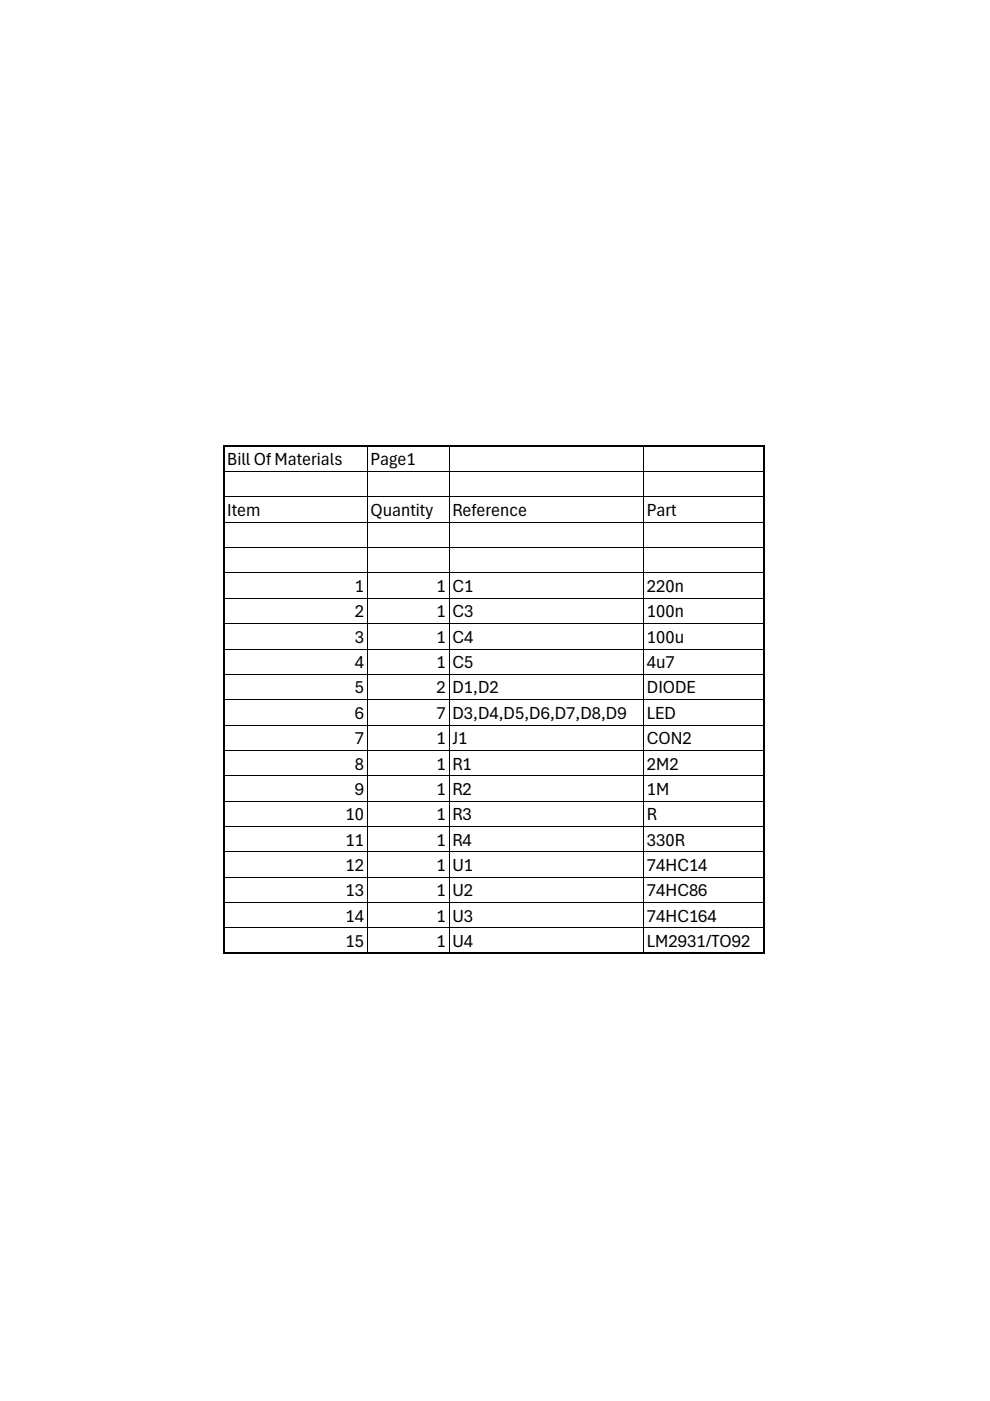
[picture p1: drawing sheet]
<svg xmlns="http://www.w3.org/2000/svg" width="210mm" height="297mm" viewBox="0 0 210 297" stroke-linecap="round" stroke-linejoin="round" font-family="sans-serif">
<defs><g id="words">
<g font-size="3.9">
<text x="48.2" y="98.6">Bill Of Materials</text>
<text x="78.6" y="98.6">Page1</text>
<text x="48.2" y="109.4">Item</text>
<text x="78.6" y="109.4">Quantity</text>
<text x="95.9" y="109.4">Reference</text>
<text x="137.2" y="109.4">Part</text>
<text x="75.2" y="125.5">1</text>
<text x="92.6" y="125.5">1</text>
<text x="95.9" y="125.5">C1</text>
<text x="137.2" y="125.5">220n</text>
<text x="75.2" y="130.9">2</text>
<text x="92.6" y="130.9">1</text>
<text x="95.9" y="130.9">C3</text>
<text x="137.2" y="130.9">100n</text>
<text x="75.2" y="136.3">3</text>
<text x="92.6" y="136.3">1</text>
<text x="95.9" y="136.3">C4</text>
<text x="137.2" y="136.3">100u</text>
<text x="75.2" y="141.6">4</text>
<text x="92.6" y="141.6">1</text>
<text x="95.9" y="141.6">C5</text>
<text x="137.2" y="141.6">4u7</text>
<text x="75.2" y="147">5</text>
<text x="92.6" y="147">2</text>
<text x="95.9" y="147">D1,D2</text>
<text x="137.2" y="147">DIODE</text>
<text x="75.2" y="152.4">6</text>
<text x="92.6" y="152.4">7</text>
<text x="95.9" y="152.4">D3,D4,D5,D6,D7,D8,D9</text>
<text x="137.2" y="152.4">LED</text>
<text x="75.2" y="157.8">7</text>
<text x="92.6" y="157.8">1</text>
<text x="95.9" y="157.8">J1</text>
<text x="137.2" y="157.8">CON2</text>
<text x="75.2" y="163.2">8</text>
<text x="92.6" y="163.2">1</text>
<text x="95.9" y="163.2">R1</text>
<text x="137.2" y="163.2">2M2</text>
<text x="73.2" y="173.9">10</text>
<text x="75.2" y="168.5">9</text>
<text x="92.6" y="168.5">1</text>
<text x="92.6" y="173.9">1</text>
<text x="95.9" y="168.5">R2</text>
<text x="95.9" y="173.9">R3</text>
<text x="137.2" y="168.5">1M</text>
<text x="137.2" y="173.9">R</text>
<text x="73.2" y="179.3">11</text>
<text x="92.6" y="179.3">1</text>
<text x="95.9" y="179.3">R4</text>
<text x="137.2" y="179.3">330R</text>
<text x="73.2" y="184.7">12</text>
<text x="92.6" y="184.7">1</text>
<text x="95.9" y="184.7">U1</text>
<text x="137.2" y="184.7">74HC14</text>
<text x="73.2" y="190">13</text>
<text x="92.6" y="190">1</text>
<text x="95.9" y="190">U2</text>
<text x="137.2" y="190">74HC86</text>
<text x="73.2" y="195.4">14</text>
<text x="92.6" y="195.4">1</text>
<text x="95.9" y="195.4">U3</text>
<text x="137.2" y="195.4">74HC164</text>
<text x="73.2" y="200.8">15</text>
<text x="92.6" y="200.8">1</text>
<text x="95.9" y="200.8">U4</text>
<text x="137.2" y="200.8">LM2931/TO92</text>
</g>
</g></defs>
<g fill="none" stroke="#000" stroke-width=".21">
<path d="M47.7 100h114.4M77.9 94.7v107.4M95.3 94.7v107.4M136.5 94.7v107.4M162.1 94.7v107.4M47.7 105.3h114.4M47.7 110.7h114.4M47.7 116.1h114.4M47.7 121.5h114.4M47.7 126.9h114.4M47.7 132.2h114.4M47.7 137.6h114.4"/>
<path d="M47.7 143h114.4M47.7 148.4h114.4M47.7 153.7h114.4M47.7 159.1h114.4M47.7 164.5h114.4M47.7 169.9h114.4M47.7 175.2h114.4M47.7 180.6h114.4M47.7 186h114.4M47.7 191.4h114.4M47.7 196.7h114.4M47.7 202.1h114.4"/>
</g>
<path d="M47.3 94.6h114.9M47.5 94.4v107.9M162.1 94.4v107.9M47.3 202.1h114.9" fill="none" stroke="#000" stroke-width=".34"/>
<use href="#words"/>
</svg>
